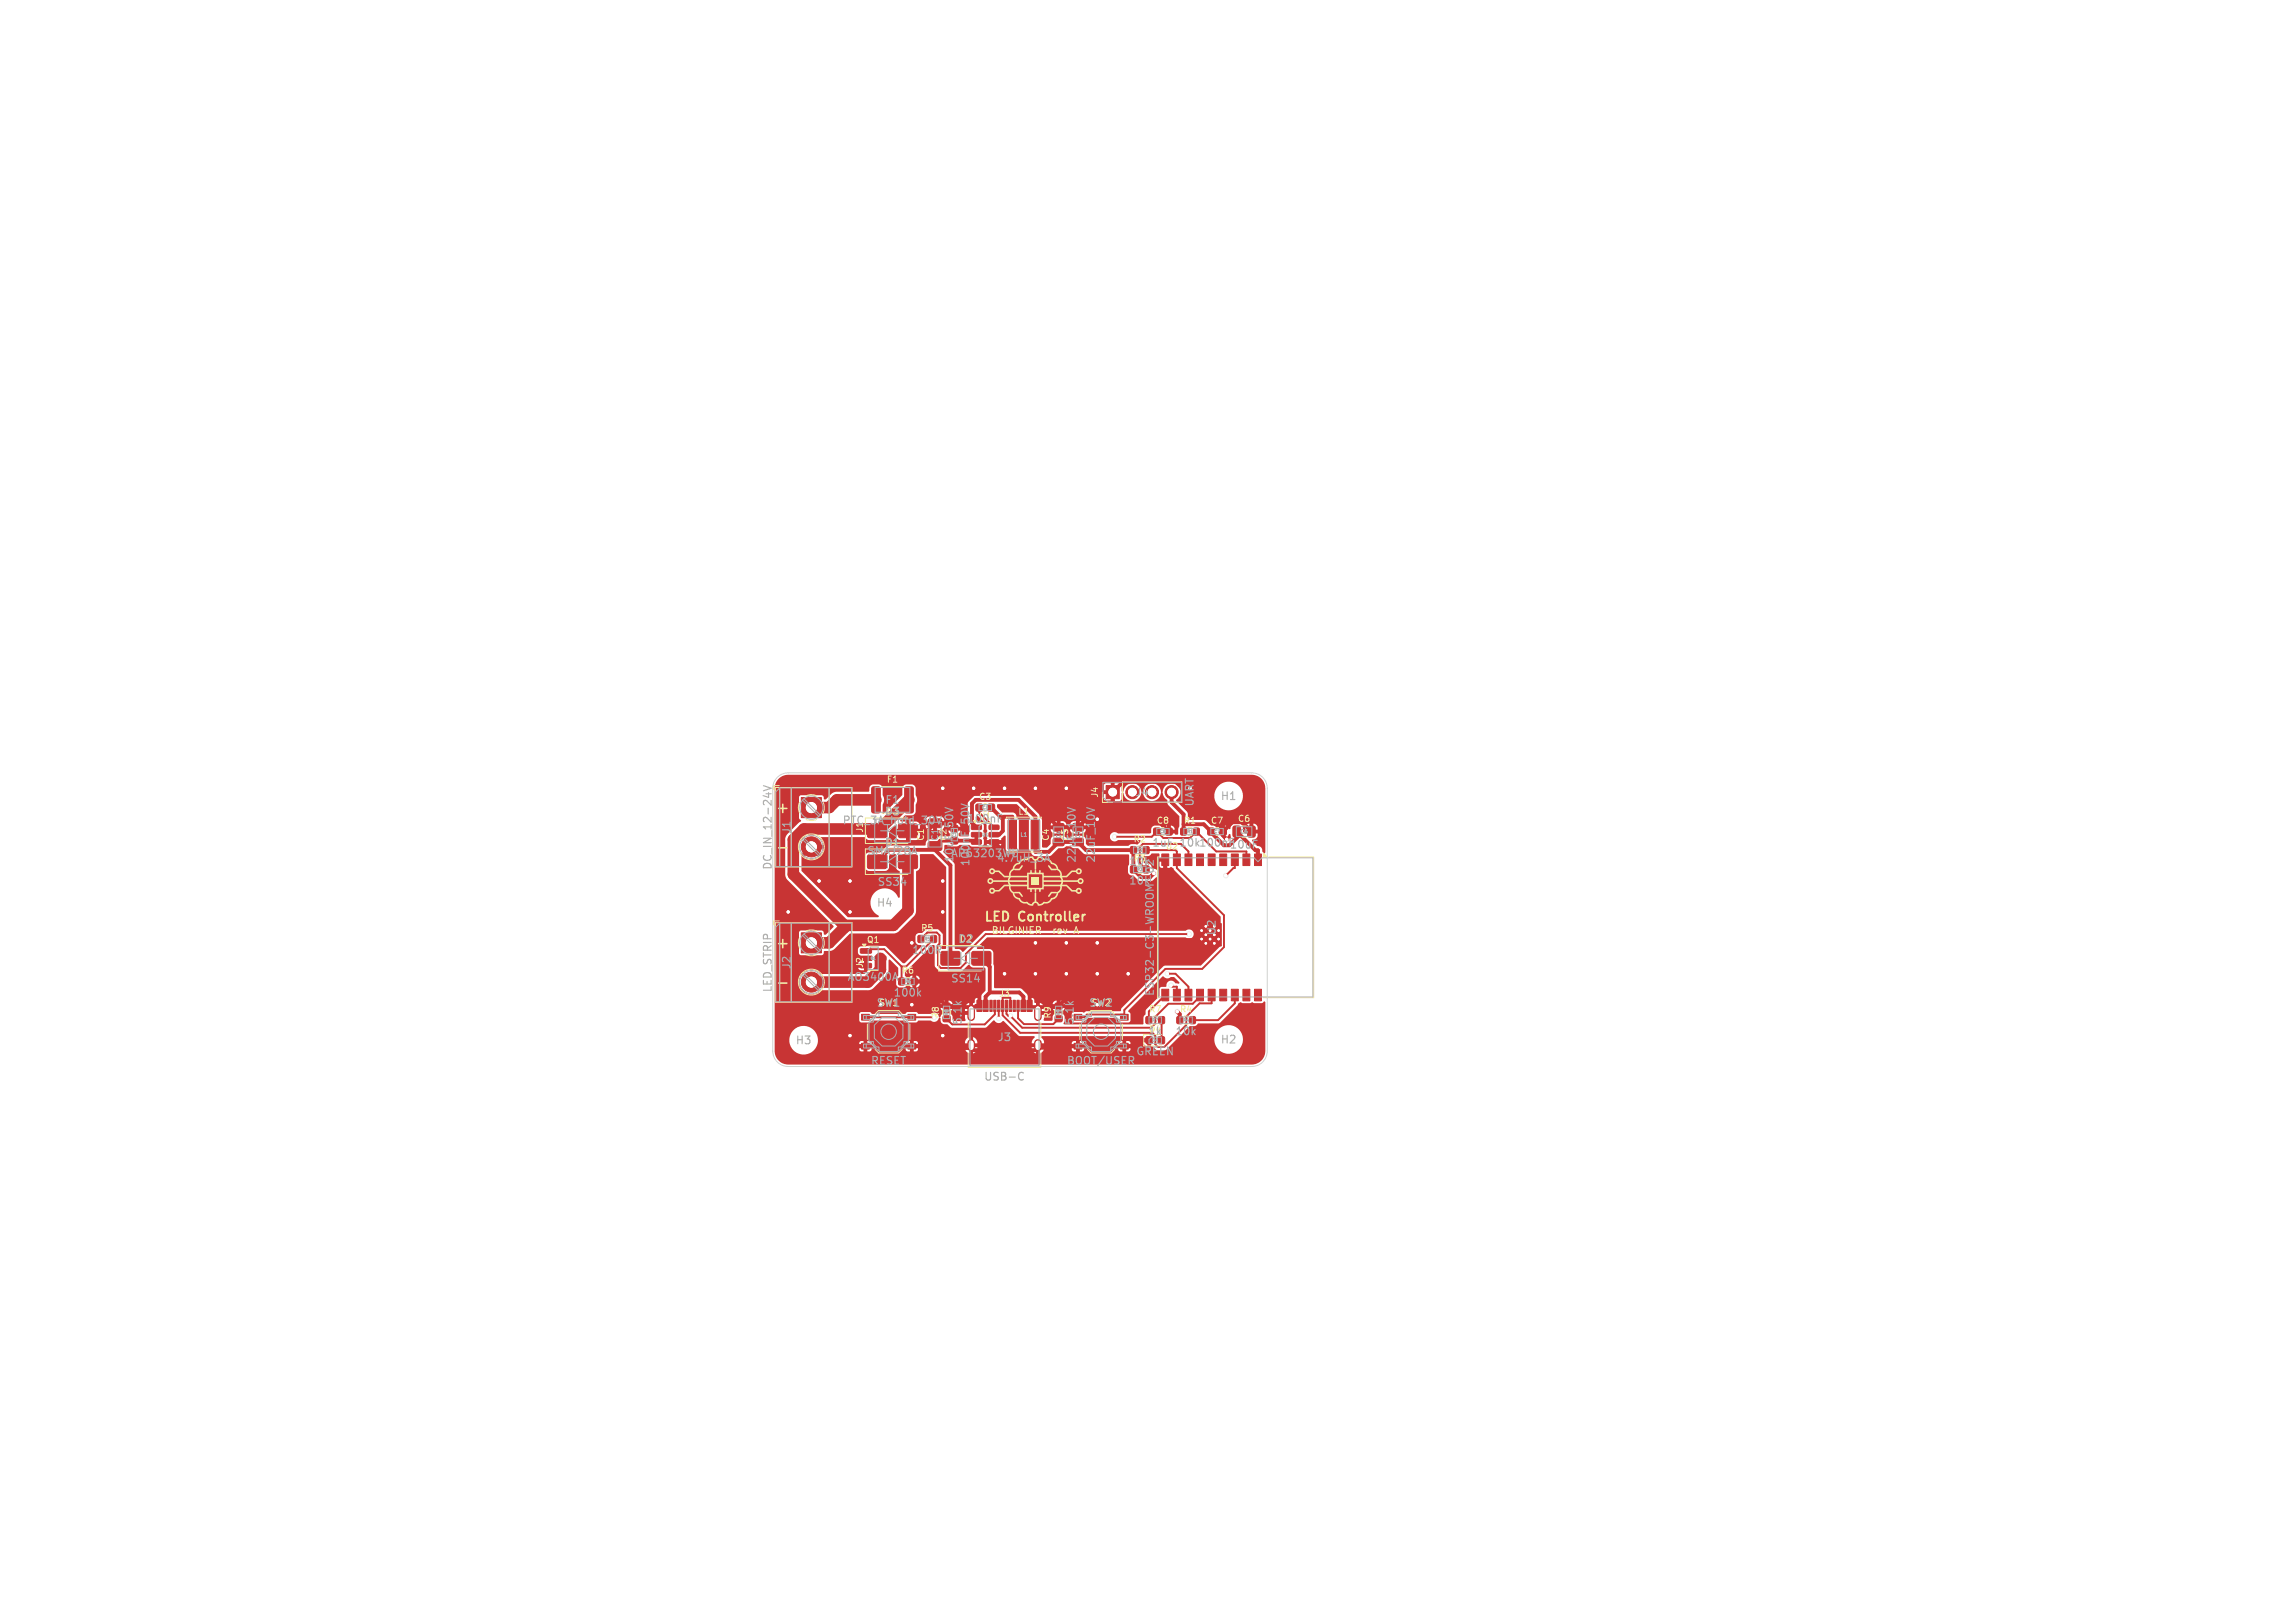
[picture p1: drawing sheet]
<svg xmlns="http://www.w3.org/2000/svg" width="297mm" height="210mm" viewBox="0 0 297 210" stroke-linecap="round" stroke-linejoin="round" font-family="sans-serif">
<defs><g id="words">
<g font-size="1.9" fill="#f2eda1">
<text x="100.3" y="105.5">+</text>
<text x="100.3" y="123">+</text>
</g>
<g font-size="1.9" fill="#afafaf">
<text x="100.3" y="110.6">-</text>
<text x="100.3" y="128.1">-</text>
</g>
<g font-size="1.7" fill="#f2eda1">
<text x="127.2" y="119.6">LED</text>
<text x="131.9" y="119.6">Controller</text>
</g>
<g font-size="1.4" fill="#afafaf">
<text x="108.9" y="106.9">PTC_3A_hold_30V</text>
<text x="114.4" y="105.7">D3</text>
<text x="114.5" y="104.2">F1</text>
<text x="125.1" y="106.7">100nF</text>
<text x="146.8" y="103.2">J4</text>
<text x="154.7" y="104.5" transform="rotate(-90 154.7 104.5)">UART</text>
<text x="157.9" y="103.7">H1</text>
<text x="100.1" y="112.6" transform="rotate(-90 100.1 112.6)">DC_IN_12-24V</text>
<text x="102.5" y="108" transform="rotate(-90 102.5 108)">J1</text>
<text x="112.1" y="110.8">SMAJ28A</text>
<text x="114.4" y="109.7">D1</text>
<text x="123" y="111.1">AP63203WU</text>
<text x="123.6" y="111.7" transform="rotate(-90 123.6 111.7)">10uF_50V</text>
<text x="125.7" y="112.2" transform="rotate(-90 125.7 112.2)">100nF_50V</text>
<text x="128.9" y="111.7">4.7uH_3A</text>
<text x="139.4" y="111.7" transform="rotate(-90 139.4 111.7)">22uF_10V</text>
<text x="141.9" y="111.7" transform="rotate(-90 141.9 111.7)">22uF_10V</text>
<text x="146" y="112.2">10k</text>
<text x="149" y="109.8">1uF</text>
<text x="152.5" y="109.8">10k 100nF10uF</text>
<text x="113.4" y="117.5">H4</text>
<text x="113.5" y="114.8">SS34</text>
<text x="146" y="114.7">10k</text>
<text x="102.5" y="125.5" transform="rotate(-90 102.5 125.5)">J2</text>
<text x="117.9" y="123.7">100R</text>
<text x="123.9" y="122.2">D2</text>
<text x="157.5" y="121.1" transform="rotate(-90 157.5 121.1)">U2</text>
<text x="100.1" y="128.5" transform="rotate(-90 100.1 128.5)">LED_STRIP</text>
<text x="109.6" y="127.1">AO3400A</text>
<text x="113.4" y="130.5">SW1</text>
<text x="115.5" y="129.2">100k</text>
<text x="123" y="127.3">SS14</text>
<text x="140.9" y="130.5">SW2</text>
<text x="149.5" y="129" transform="rotate(-90 149.5 129)">ESP32-C3-WROOM-02</text>
<text x="102.9" y="135.3">H3</text>
<text x="112.6" y="138">RESET</text>
<text x="124.7" y="132.7" transform="rotate(-90 124.7 132.7)">5.1k</text>
<text x="129" y="134.9">J3</text>
<text x="138" y="138">BOOT/USER</text>
<text x="139.2" y="132.7" transform="rotate(-90 139.2 132.7)">5.1k</text>
<text x="146.9" y="136.8">GREEN</text>
<text x="148.5" y="134.2">1k</text>
<text x="152" y="134.2">10k</text>
<text x="157.9" y="135.2">H2</text>
<text x="127.3" y="140">USB-C</text>
</g>
<g font-size="1.3" fill="#f2eda1">
<text x="128.2" y="121.1">BILGINIER</text>
<text x="136.5" y="121.1">rev</text>
<text x="139.4" y="121.1">A</text>
</g>
<g font-size="1.1" fill="#f2eda1">
<text x="114.7" y="101.4">F1</text>
<text x="126.6" y="103.7">C3</text>
<text x="131.7" y="105.6">L1</text>
<text x="142.2" y="103.3" transform="rotate(-90 142.2 103.3)">J4</text>
<text x="149.6" y="106.8">C8</text>
<text x="153.1" y="106.8">R1</text>
<text x="156.6" y="106.8">C7</text>
<text x="160.1" y="106.5">C6</text>
<text x="119.7" y="108.9" transform="rotate(-90 119.7 108.9)">C1</text>
<text x="135.9" y="108.9" transform="rotate(-90 135.9 108.9)">C4</text>
<text x="146.6" y="109.1">R2</text>
<text x="111.8" y="125.3" transform="rotate(-90 111.8 125.3)">J2</text>
<text x="119.1" y="120.7">R5</text>
<text x="116.6" y="126.2">R6</text>
<text x="129.2" y="129.1">J3</text>
<text x="136.2" y="131.9" transform="rotate(-90 136.2 131.9)">R9</text>
<text x="148.6" y="131.2">R7</text>
<text x="152.6" y="131.2">R4</text>
</g>
<g font-size="1.1" fill="#afafaf">
<text x="111.8" y="107.8" transform="rotate(-90 111.8 107.8)">J1</text>
<text x="126.6" y="106.2">U1</text>
<text x="121.6" y="108.9" transform="rotate(-90 121.6 108.9)">C1</text>
<text x="122.6" y="108.9" transform="rotate(-90 122.6 108.9)">C2</text>
<text x="138.4" y="108.9" transform="rotate(-90 138.4 108.9)">C5</text>
<text x="146.6" y="111.7">R3</text>
<text x="150.8" y="110.1">U2</text>
<text x="112.1" y="122.2">Q1</text>
<text x="148.6" y="133.8">D4</text>
</g>
<text font-size="1.1" fill="#fff" x="121.6" y="131.9" transform="rotate(-90 121.6 131.9)">R8</text>
<g font-size=".7" fill="#afafaf">
<text x="160.4" y="108">C6</text>
<text x="132" y="108.4">L1</text>
<text x="137.4" y="108.6" transform="rotate(-90 137.4 108.6)">C4</text>
<text x="139.9" y="108.6" transform="rotate(-90 139.9 108.6)">C5</text>
</g>
<g font-size=".6" fill="#afafaf">
<text x="127.1" y="104.8">C3</text>
<text x="150.1" y="107.9">C8</text>
<text x="153.6" y="107.9">R1</text>
<text x="157.1" y="107.9">C7</text>
<text x="123.8" y="108.4" transform="rotate(-90 123.8 108.4)">C2</text>
<text x="127.1" y="108.3">U1</text>
<text x="147.1" y="112.8">R3</text>
<text x="147.1" y="110.3">R2</text>
<text x="119.6" y="121.8">R5</text>
<text x="117.1" y="127.3">R6</text>
<text x="122.8" y="131.4" transform="rotate(-90 122.8 131.4)">R8</text>
<text x="137.3" y="131.4" transform="rotate(-90 137.3 131.4)">R9</text>
<text x="149.1" y="132.3">R7</text>
<text x="149.1" y="134.9">D4</text>
<text x="153.1" y="132.3">R4</text>
</g>
<text font-size=".4" fill="#afafaf" x="112.6" y="124.2">Q1</text>
</g></defs>
<g fill="#c83434" stroke="#c83434" stroke-width=".13">
<path d="M121.8 123.2l.2-.1h2l.2 .1v.2v1.4l-.2 .1h-2l-.2-.1v-.1z"/>
<path d="M125.8 123.2l.2-.1h2l.2 .1v.2v1.4l-.2 .1h-2l-.2-.1v-.1z"/>
<path d="M149.3 107.2l.2-.1 .6 .1 .1 .2-.1 .6-.2 .1-.6-.1v-.2z"/>
<path d="M150.9 107.2l.1-.1 .7 .1v.2v.6l-.2 .1-.6-.1-.1-.2z"/>
<path d="M112.3 106.7l.2-.1h2l.2 .1 .1 .1-.1 1.5-.2 .1h-2l-.2-.1-.1-.2z"/>
<path d="M116.3 106.7l.2-.1h2l.2 .1 .1 .1-.1 1.5-.2 .1h-2l-.2-.1-.1-.2z"/>
<path d="M162.3 110.5h1v1.5h-1z"/>
<path d="M160.9 110.5h.8v1.5h-.8z"/>
<path d="M159.3 110.5h1v1.5h-1z"/>
<path d="M157.9 110.5h.8v1.5h-.8z"/>
<path d="M156.3 110.5h.9v1.5h-.9z"/>
<path d="M154.9 110.5h.8v1.5h-.8z"/>
<path d="M153.3 110.5h.9v1.5h-.9z"/>
<path d="M151.9 110.5h.9v1.5h-.9z"/>
<path d="M150.3 110.5h.9v1.5h-.9z"/>
<path d="M150.3 128h.9v1.5h-.9z"/>
<path d="M151.9 128h.9v1.5h-.9z"/>
<path d="M153.3 128h.9v1.5h-.9z"/>
<path d="M154.9 128h.8v1.5h-.8z"/>
<path d="M156.3 128h.9v1.5h-.9z"/>
<path d="M157.9 128h.8v1.5h-.8z"/>
<path d="M159.3 128h1v1.5h-1z"/>
<path d="M160.9 128h.8v1.5h-.8z"/>
<path d="M162.3 128h1v1.5h-1z"/>
<path d="M155.2 119.5h2.8v2.9h-2.8z"/>
<path d="M143.2 101.7h1.7v1.7h-1.7z"/>
<path d="M146.3 112.1h.7v.8h-.7z"/>
<path d="M148 112.1h.7v.8h-.7z"/>
<path d="M103.7 120.7h2.6v2.6h-2.6z"/>
<path d="M120.2 109l.2-.1h1.3l.2 .2v.8l-.3 .2-1.3-.1-.2-.2z"/>
<path d="M120.2 106h.2h1.3l.2 .2v.7l-.3 .2h-1.3l-.2-.3z"/>
<path d="M148.3 131.6h.7v.8h-.7z"/>
<path d="M150 131.6h.7v.8h-.7z"/>
<path d="M125.7 106.8h1.2l.1 .1v.4l-.1 .1-1.1-.1-.1-.1z"/>
<path d="M125.7 107.7h1.2l.1 .1v.4l-.1 .1h-1.1l-.1-.2z"/>
<path d="M125.7 108.7h1.2l.1 .1v.4h-.1h-1.1l-.1-.1z"/>
<path d="M128 108.7h1.2l.1 .1v.4h-.1h-1.1l-.1-.1z"/>
<path d="M128 107.7h1.2l.1 .1v.4l-.1 .1h-1.1l-.1-.2z"/>
<path d="M128 106.8h1.2l.1 .1v.4l-.1 .1-1.1-.1-.1-.1z"/>
<path d="M159.6 106.9h.7l.2 .1 .1 1.1-.2 .2h-.6l-.2-.1v-1.1z"/>
<path d="M161.5 106.9h.7l.2 .1 .1 1.1-.2 .2h-.6l-.2-.1v-1.1z"/>
<path d="M126.3 104.1l.2-.1 .6 .1 .1 .1-.1 .7-.2 .1-.6-.1v-.1z"/>
<path d="M127.9 104.1l.2-.1 .6 .1v.1v.7l-.2 .1-.6-.1-.1-.1z"/>
<path d="M111.5 131.2h1v.8h-1z"/>
<path d="M117.5 131.2h1v.8h-1z"/>
<path d="M111.5 135h1v.8h-1z"/>
<path d="M117.5 135h1v.8h-1z"/>
<path d="M118.8 121.1h.7v.8h-.7z"/>
<path d="M120.5 121.1h.7v.8h-.7z"/>
<path d="M116.3 126.6h.7v.8h-.7z"/>
<path d="M118 126.6h.7v.8h-.7z"/>
<path d="M152.8 107.2h.7v.8h-.7z"/>
<path d="M154.5 107.2h.7v.8h-.7z"/>
<path d="M156.3 107.2l.2-.1 .6 .1 .1 .2-.1 .6-.2 .1-.6-.1v-.2z"/>
<path d="M157.9 107.2l.1-.1 .7 .1v.2v.6l-.2 .1-.6-.1-.1-.2z"/>
<path d="M139 131.2h1v.8h-1z"/>
<path d="M145 131.2h1v.8h-1z"/>
<path d="M139 135h1v.8h-1z"/>
<path d="M145 135h1v.8h-1z"/>
<path d="M112.3 110.7l.2-.1h2l.2 .1 .1 .1-.1 1.5-.2 .1h-2l-.2-.1-.1-.2z"/>
<path d="M116.3 110.7l.2-.1h2l.2 .1 .1 .1-.1 1.5-.2 .1h-2l-.2-.1-.1-.2z"/>
<path d="M136.3 108.5h.2h1.1l.1 .2v.6l-.2 .2-1.1-.1-.1-.2z"/>
<path d="M136.3 106.6l.2-.1 1.1 .1 .1 .2v.6l-.2 .1h-1.1l-.1-.2z"/>
<path d="M148.3 134.2h.8v.8h-.8z"/>
<path d="M149.9 134.2h.8v.8h-.8z"/>
<path d="M122.1 131.5h.8v.7h-.8z"/>
<path d="M122.1 129.8h.8v.7h-.8z"/>
<path d="M111.4 122.8h1.3l.1 .1v.4l-.1 .1-1.3-.1-.1-.1z"/>
<path d="M111.4 124.7h1.3l.1 .1v.4h-.1h-1.3l-.1-.1z"/>
<path d="M113.2 123.7h1.4l.1 .1v.4l-.2 .1h-1.2l-.1-.1z"/>
<path d="M126.5 129.4h.6v1.5h-.6z"/>
<path d="M127.2 129.4h.6v1.5h-.6z"/>
<path d="M128.6 129.4h.3v1.5h-.3z"/>
<path d="M129.6 129.4h.3v1.5h-.3z"/>
<path d="M130.1 129.4h.3v1.5h-.3z"/>
<path d="M131.1 129.4h.3v1.5h-.3z"/>
<path d="M132.2 129.4h.6v1.5h-.6z"/>
<path d="M132.9 129.4h.6v1.5h-.6z"/>
<path d="M131.6 129.4h.3v1.5h-.3z"/>
<path d="M130.6 129.4h.3v1.5h-.3z"/>
<path d="M129.1 129.4h.3v1.5h-.3z"/>
<path d="M128.1 129.4h.3v1.5h-.3z"/>
<path d="M152.3 131.6h.7v.8h-.7z"/>
<path d="M154 131.6h.7v.8h-.7z"/>
<path d="M136.6 131.5h.8v.7h-.8z"/>
<path d="M136.6 129.8h.8v.7h-.8z"/>
<path d="M130.5 106.1h1v3.7h-1z"/>
<path d="M133.5 106.1h1v3.7h-1z"/>
<path d="M103.7 103.2h2.6v2.6h-2.6z"/>
<path d="M146.3 109.6h.7v.8h-.7z"/>
<path d="M148 109.6h.7v.8h-.7z"/>
<path d="M138.8 108.5h.2h1.1l.1 .2v.6l-.2 .2-1.1-.1-.1-.2z"/>
<path d="M138.8 106.6l.2-.1 1.1 .1 .1 .2v.6l-.2 .1h-1.1l-.1-.2z"/>
<path d="M112.9 101.9l.8-.1 .2 .2v3l-.1 .2h-.7l-.3-.2v-2.9z"/>
<path d="M117.1 101.9l.8-.1 .3 .2v3l-.2 .2h-.7l-.2-.2v-2.9z"/>
<circle cx="156" cy="119.9" r=".3"/>
<circle cx="155.5" cy="120.4" r=".3"/>
<circle cx="156.1" cy="121" r=".3"/>
<circle cx="157.7" cy="121.5" r=".3"/>
<circle cx="156.6" cy="121.5" r=".3"/>
<circle cx="155.5" cy="121.5" r=".3"/>
<circle cx="157.2" cy="122.1" r=".3"/>
<circle cx="156" cy="122.1" r=".3"/>
<circle cx="146.5" cy="102.5" r=".85"/>
<circle cx="149.1" cy="102.5" r=".85"/>
<circle cx="151.6" cy="102.5" r=".85"/>
<circle cx="105" cy="127.1" r="1.3"/>
<circle cx="105" cy="109.6" r="1.3"/>
</g>
<path d="M125.7 130.5v1.1M125.7 134.9v.6M134.3 130.5v1.1M134.3 134.9v.6" fill="none" stroke="#c83434" stroke-width="1"/>
<g fill="#ececec" stroke="#ececec" stroke-width=".13">
<circle cx="134" cy="122" r=".3"/>
<circle cx="110" cy="114" r=".3"/>
<circle cx="138" cy="126" r=".3"/>
<circle cx="110" cy="118" r=".3"/>
<circle cx="142" cy="126" r=".3"/>
<circle cx="122" cy="118" r=".3"/>
<circle cx="142" cy="122" r=".3"/>
<circle cx="122" cy="134" r=".3"/>
<circle cx="102" cy="118" r=".3"/>
<circle cx="134" cy="126" r=".3"/>
<circle cx="138" cy="102" r=".3"/>
<circle cx="146" cy="126" r=".3"/>
<circle cx="130" cy="126" r=".3"/>
<circle cx="134" cy="102" r=".3"/>
<circle cx="118" cy="122" r=".3"/>
<circle cx="118" cy="130" r=".3"/>
<circle cx="122" cy="102" r=".3"/>
<circle cx="110" cy="134" r=".3"/>
<circle cx="130" cy="102" r=".3"/>
<circle cx="138" cy="122" r=".3"/>
<circle cx="126" cy="102" r=".3"/>
<circle cx="122" cy="114" r=".3"/>
<circle cx="106" cy="114" r=".3"/>
<circle cx="152.4" cy="130.9" r=".3"/>
<circle cx="149.3" cy="113" r=".3"/>
<circle cx="144.2" cy="108.3" r=".3"/>
<circle cx="129.2" cy="131.8" r=".3"/>
<circle cx="130.8" cy="131.5" r=".3"/>
<circle cx="151.1" cy="126" r=".3"/>
<circle cx="151.6" cy="127.5" r=".3"/>
<circle cx="158.6" cy="113.3" r=".3"/>
<circle cx="153.9" cy="120.9" r=".3"/>
</g>
<g fill="none" stroke="#c83434" stroke-width=".5">
<path d="M116.3 107.5l-2 2.1h-9.3M117.5 107.5h2.5M121 110h-6l-1.5 1.5M121 110l2 2v12M121 106.5h2.5M125.8 106.5v-2.5l.5-.5h5.5l2.2 2.2v4.5h1.7l1.3-1.2h2.5l1 1h6.2v2.5l1 1h1.1l.5-.5M126.4 108v1M126.4 108.8h-4.7l-.7 .7v.5M128.3 104.5l1.3 1.3h.2M128.6 109l5.3 5.2h16.9M129.8 105.8v1.7l-.5 .5h-.7M129.8 105.8l.1-.1h1.1v2.3"/>
<path d="M144 103.8v-1.3l1.3-1.3h6.9l6.2 6.2M144 103.8l1.8 1.8h3.5l2 2M144 103.8h-1.3l-3.2 3.3h-2.5l-4.3-4.4h-6.7l-2.5 2.5M150.8 111.2v3.4l5.2 5.3M151.6 102.5v1.3l1.6 1.6v2.2M153.2 106.7h2.6l2.6 2.7M160 107.6l2.5 2.4h.3v1.2M160.5 108l-1.4 1.4M161.9 107.6l-1.2-1.2h-1.2l-1.2 1.2v.5l.5 .5M112.1 124.9h-7.6l-1.3 1.4v1.6l7.5 7.5h8.3l.2 .2h6.5M118.3 127h1l3.3 3.3h4l.2-.1M125.7 135.2v.7h8.6v-.7"/>
<path d="M125.7 130.3v.8M127 124l1.1 1.1v3.3M128.1 128.4l-.6 .6v1.2M128.1 128.4h3.8l.6 .6v1.2M134.3 130.3v.8M148.7 134.6h-1.5l-.7 .8h-8l-.2 .2h-4M152.7 131.2v.8M156 122.1l-.5-.6-.1 .1h-9.9l-8.6 8.7h-3.5l-.2-.1M156.6 121v.5"/>
</g>
<g fill="none" stroke="#c83434" stroke-width=".25">
<path d="M126.7 104.5v.6l1.9 2M144.2 108.3h4.9l.6-.7 .9 .8h3.4l.8-.8 2.6 2.6h3.9v1M148.3 110h3.8M152.3 110.2v2.1l6.1 6.1v4.2l-2.8 2.8h-4.8l-5.3 5.3v.9M152.8 109.2h-4.9l-.4 .4v2.1M153.8 110.2v1M159.8 111.2v1.1h-.2l-1 1M112 131.6h8.9M112.1 123.1l.2-.3h2.1l2.3 2.3v1.9M120.8 121.5l-3.5 3.6M128.8 130.2v1l-1.4 1.4h-4.2l-.7-.8M129.2 130.2v1.6"/>
<path d="M130.8 130.2v-1.1h-1v2.3l2.2 2.2h17.1M131.8 130.2v1.5l.7 .8h3.8l.7-.7M145.5 131.3h-4.8l-.4 .3h-.8M149.5 134v1.1l.3 .4M150.3 132v2.6M150.8 128.8l-2.1 2.1v1.1M151.1 126h1l1.7 1.7v1.1M151.6 127.5l.1 .2h.6v1.1M153.9 120.9h-26.3l-2.6 2.5v1.2l-.7 .7h-2.5l-.4-.4v-2.6l.2-.2v-1.1l-.4-.3h-1.2l-.8 .8M155.3 128.8v.1l-.9 1h-3.2l-1.7 1.7v.9l-.5 .5h-16.7l-1.5-1.5h-.3l-.3-.3v-1M156.8 128.8v1h-1.6l-1.7 1.8v1l-2.8 2.9M159.8 128.8v1l-2.2 2.2h-3.3"/>
</g>
<path d="M109.3 119.7v.3l-2 2h-2.3M113.3 107.3h-9.3l-1.3 1.3v4.5l6.6 6.6M113.4 103.5h-5.1l-1 1h-2.3M117.5 111.5v6.3l-1.9 1.9h-6.3M117.6 103.5l-4 4M113.9 124v1.5l-1.6 1.6h-7.3" fill="none" stroke="#c83434" stroke-width="1.5"/>
<g fill="#c83434">
<path d="M100.7 100.8l.6-.4 .7-.1h60a1.75 1.75 0 0 1 1.7 1.7v8.4h-.1l-.2-.2-.1-.4-.1-.2-.5-.1-.6-.7-.1-.1 .1-.1a.59 .59 0 0 0 .6-.8h-1.6l-.2-.1v-.3h.8v-.8h.5v.8h.5v-.4l-.2-.4h-.8a.59 .59 0 0 0-.5 .8h-.3v-.3a.54 .54 0 0 0-.6-.5h-.6a.84 .84 0 0 0-.5 .7h-.2l-.2-.4-.3-.1v1h-.4l-.1-.1v-.9l-.2 .1-.3 .2h-.1a.78 .78 0 0 0-.7-.3l-.8-.7h-2.1l-.2-1-1.4-1.4v-.2l.4-.4h4.5l.1 .2a1.86 1.86 0 0 0 2.9 1.2 1.86 1.86 0 0 0-.3-3.2 1.86 1.86 0 0 0-2.7 1.8h-4.5l.1-.2a1.16 1.16 0 0 0-.7-1.4 1.16 1.16 0 0 0-1.5 .6 1.16 1.16 0 0 0 .6 1.5l.1 .6 1.4 1.4v1.3l-.1 .3-.1 .8h-.3l-.1-.2h-1v-1h.5v.6h.5a.51 .51 0 0 0-.5-.6h-.6l-.4 .3-.4-.3h-.6a.52 .52 0 0 0-.5 .5v.4l-.1 .1h-4.3a.61 .61 0 0 0-.8 .1 .61 .61 0 0 0 .1 .9 .61 .61 0 0 0 .8-.1h2.8l.1 .1-.4 .5-.8-.1-.4 .2h-5.2l-.3-.3a.9 .9 0 0 0-.1-.8l-.4-.2h-1l-.5 .3h-.5l-.4-.2h-1.2l-.4 .2v.8l-.5 .4-.5 .1-.1-.1v-2.3h1.1l.1 .4 .4 .1h.3v-.5h.4v.5a.59 .59 0 0 0 .8-.5h.5l.1 .4 .4 .1h.2v-.5h.6v.5a.59 .59 0 0 0 .7-.5h-5.6v-.5h1.9v-.6h.4v.6h2v-.6h.6v.6h.7v-.3l-.3-.2a2.6 2.6 0 0 0-1.6 .1l-.1 .4h-.5v-.3l-.3-.2a2.6 2.6 0 0 0-1.6 .1l-.1 .4h-1.1l-.1-.7-.2-.3-.2-.5-2.4-2.3-5.8-.1-.3 .2-.5 .5-.2 .3v2.6l.2 .4v.4a.38 .38 0 0 1 0 .5l-.1 .4h-1.1l-.2-.2 .2-.3 .1-.2h-1.6l.1 .2 .2 .3-.2 .2h-1.2l-.5 .4h-.8a.63 .63 0 0 0-.5 .8h-4.8l-.3 .1-.8 .8h-1.5l-.3 .2-.1 .2-.1 1.5a.54 .54 0 0 0 .6 .5h2l.4-.2 .2-.3v-1.5l.2-.2 .7 .1v1.6a.63 .63 0 0 0 .4 .5v3.3l-.1 .2a1.88 1.88 0 0 0-3-.8 1.88 1.88 0 0 0 .4 3.1l-.1 .2h-3.9l-5.9-6-.1-2.1 .7-.8 .3 .4-.6 .7a1.6 1.6 0 0 0 1.8 0l-.7-.7 .4-.4 .7 .7a1.64 1.64 0 0 0-.1-2l.1-.2h5.6l.3 .3 .3 .1h2l.4-.2a.85 .85 0 0 0 .2-.7h.8l.1 .6 .4 .3h.8v-.9h.6v.9h.8l.3-.2a.86 .86 0 0 0 .2-.7h-4v-.2l.7-.7h.1v.3h1.3v-.9h.6v.9h1.3l-.1-.4h.8l.2 .4a.86 .86 0 0 0 .8 .2v-.6h.4v.6l.7-.1 .3-.3h1v-.5h.6v.5h.5a.51 .51 0 0 0-.5-.5h-.7l-.2 .1-.2 .4h-.5v-.2h-3.2l-.1-.3-.3-.2h-2h4.2v-.6h.4v.6h1l-.1-.4-.2-.2h-1.1a.79 .79 0 0 0-.9 .2l-.1 .4-3.3-.1v-.1l.7-.6h.9l.2-.2 .2-.2v-1a1.19 1.19 0 0 0 0-1.2v-.7h25.1l-.1 .2 .1 .4h-.7v.7l.2 .1 .7 .1v-.8h.4v.8h.7l.2-.3 .1-.7a.13 .13 0 0 1 .1-.2 .13 .13 0 0 1 .1 .2 1.19 1.19 0 0 0 1.3 .9 1.19 1.19 0 0 0 1.1-1.1h.1a1.18 1.18 0 0 0 1.2 1.2 1.18 1.18 0 0 0 1.2-1.2 1.2 1.2 0 0 0-1.2-1.2 1.2 1.2 0 0 0-1.2 1.2h-.1a1.2 1.2 0 0 0-1.2-1.1 1.2 1.2 0 0 0-1.2 1l-.2 .1v-.1l-.1-.8-.2-.2h-.7v.7h-.4v-.7h-.7l-.2 .2v.6h-24.4a.58 .58 0 0 0-.5-.7h-.8l-.3 .2-.1 .2v1l-2.5 2.4-.1-.1v-1.1a1.12 1.12 0 0 0 0-1.2v-1l-.1-.2-.3-.2h-.8a.54 .54 0 0 0-.5 .5v.3l-.1 .1-4.3 .1-.4 .1-.8 .8h-.3a.4 .4 0 0 0-.2-.5h-2.7l-.3 .1v2.8l.3 .3v.2l-1.8 1.6-.3 .5v4.7a1.05 1.05 0 0 0 .4 .8l5.8 5.9v.2l-.9 .9h-.3a.36 .36 0 0 0-.3-.5h-2.6l-.3 .1v2.9l.3 .2h2.6l.3-.1 .1-.4h.6a1.02 1.02 0 0 0 .8-.4l1.9-1.9h5.5a1.02 1.02 0 0 0 .9-.4l1.8-1.8 .3-.5 .1-5.3 .3-.3 .1-.2v-1.7l.1-.1h1.7l1.6 1.7v10.5v.1h-.4a.27 .27 0 0 1 0-.5v-1.4l-.5-.6-.2-.1h-1.4l-.6 .5-.6 .1-.2 .3v.8a.62 .62 0 0 0 .7 .4v.2l-2.2 2.1h-.2l-2.2-2.2-3.2 .1-.2 .1-.2 .2v.5l.2 .2 .2 .1h1.4l.1 .1v.6l-.6 .1v1.2l-.4 .4h-5.6a1.63 1.63 0 0 0-2.4-.1 1.63 1.63 0 0 0 0 2.4 1.63 1.63 0 0 0 2.4-.2h6.2l.6-.3 1.5-1.6a1.02 1.02 0 0 0 .4-.8v-1.1l.1-.1 1.1 1.1v.9l-.2 .4v.7l.1 .3 .3 .2a.87 .87 0 0 0 .8-.2l.2-.4h.2l.2 .4 .2 .2 .1-.6h.5v.6l.3-.2 .1-.4h-1.6v-.4h.7v-.6h.5v.6h.4l-.1-.4-.3-.2a.87 .87 0 0 0-.8 .2l-.2 .4h-.2l-.1-.3-.2-.3v-.7l.4-.1 3.2-3.1h.2l.1 .1v2.6l.6 .6 2.8 .1 1-.9 .5 .4h1.5l.1 .1v2.8l-.5 .7-.1 1.5-.7 .1-.1-.1v-.3l.4-.1v-.8h-.1l-.2 .3-.1 .3-.2 .1v.6l-.2-.2-.3 .1v-.5l-.2 .1-.2 .3-.1 .6h.5v.5h-.5l.1 .7-.1 .1h-1.5l-.1-.1-.1-.6-.3-.3h-.8l-.2 .2-.2 .2a.13 .13 0 0 1-.1 .1 .13 .13 0 0 1-.1-.1 .64 .64 0 0 0-1.1-.3h-1.5l-.4-.3-1.1 .1-.3 .2h-4.2l-.3-.2-1.1-.1-.3 .3v.8l.3 .3h1.1l.3-.2h4.2l.4 .2h1.1l.3-.2h1.6a.66 .66 0 0 0 1.1-.4l.1 .1a.55 .55 0 0 0 .5 .7h.4l.6 .5h4.3l.2-.1 .8-.8h.2a.63 .63 0 0 0 1.1 0h.1l1.9 1.9 2.1 .1v.1l-.3 .4-.1 .4h.5v.5h-.5v.1l.2 .5 .4 .2v-.6l.2 .2 .3-.2v.6l.3-.2 .2-.5h3.6v.3l.3 .2h.2v-.5h.6v.5l.4-.1 .1-.4h4.4v.3l.3 .2h.2v-.5h.6v.5l.4-.1 .1-.2v-.2h-11.2v-.1h-.5v-.4h4.6v-.4h.6v.4h5.4v-.4h.6v.4h.5v-.2h1.7a.51 .51 0 0 0 .5 .5v-.5h-2.2l-.3-.2h-1.1l-.2 .1v.3h-4.4v-.3l-.3-.1h-1.1l-.2 .1v.3h-4.1v-.1h.5l-.1-.4-.3-.4 .1-.1h13.1h.1v.3h.9l.1 1h.2l.4 .4 1.1 .1 .2-.1 1.3-1.2h4.9a1.86 1.86 0 0 0 2.8 1.5 1.86 1.86 0 0 0 .1-3.1 1.86 1.86 0 0 0-2.8 1.3l-.1 .3h-4.9l1.7-1.8h.7l.5-.4h2.7l2.3-2.3 .2-.3a.31 .31 0 0 1 .5 0h1a.31 .31 0 0 1 .5 0h1l.3-.2h.1v6.4a1.75 1.75 0 0 1-1.7 1.7h-60a1.75 1.75 0 0 1-1.7-1.7v-1.3h1.8a1.85 1.85 0 0 0 1.4 1.7 1.85 1.85 0 0 0 2-.8h5.7v.3l.3 .2h.3v-.5h.4v.5l.5-.1 .1-.4h4.4l.1 .4 .5 .1v-.5h.4v.5h.3l.3-.2v-.3h-13.3h19.4l.2 .5 .3 .2v-.6l.3 .2 .2-.2v.6l.4-.2 .2-.5v-.1h-.5v-.5h.5v-.1l-.2-.5-.4-.2v.6l-.2-.2-.3 .2v-.6l-.3 .2-.2 .6h.5v.5h-.5v.1h-19.3l.2-.5h6v-.4h.4v.4h5.6v-.4h.4v.4h.6v-.3l-.3-.1h-1.1l-.2 .1v.3h-4.4v-.3l-.3-.1h-1.1l-.2 .1v.3h-5.4a1.86 1.86 0 0 0-1.6-2.3 1.86 1.86 0 0 0-2.1 1.9h-1.8v-4.3h21.4l.2 .3 .3 .2v-.5h.6v.5a.49 .49 0 0 0 .5-.5h-23v-.5h21.9v-.4h.6v.4h.5l-.3-.4h-.8a.49 .49 0 0 0-.5 .4h-21.4v-4.7h10.7l.3 .3h.5v-.3h-11.5v-.5h11.5v-.3h-.5l-.3 .3h-10.7v-22.7l.1-.7z"/>
<path d="M122.2 109.4l.6-.1 .3 .2h.7l.4-.2h1.2l.4 .2 1.1 .1 .3-.2 .1-.2h.4l.2 .3h.5v-.3h.5v.3h.3l.3-.1 .1-.2h-2.3v-.5l-.1-.2 .1-.7-.1-.3 .1-.7-.2-.3-.6-.1-.1-.1-.1-.6 .2-.2 1.2 1.2v.6l.1 .2-.1 .7 .1 .3-.1 .2h1.9v-.2l.5-.4v.1l.1 1.8 .2 .2 1.3-.1 .2-.2-.1-3.9-.2-.2-.1-.4-.2-.2-1.6-.1-.7-.7v-.3l.1-.1h2.4l1.8 1.8-.2 .3v3.8l.6 .8 2.2 .1 1-1 .7-.1 .4-.2h.5l.4 .2 .6 .1 .7 .6 .3 .2h5.5l.1 .1v1.1l-.1 .3v.8a.66 .66 0 0 0 .7 .4l.6 .6 .3 .2 1.4-.1 .6-.4a.62 .62 0 0 0 .3-.8 .62 .62 0 0 0-.8-.4l-.1-.1a.52 .52 0 0 0-.4-.6h-.5l-.2-.2h2.1l.1 .7 .2 .1h.3v-.8h-2.7l.1-.7h.6l.5-.4h.8l.1 .1v.5l1 .1v1.2h.3a.38 .38 0 0 1 .6 .1l6 6.2 .1 3.8-2.6 2.5h-4.6l-.2 .1-5.4 5.4-.2 .4h-4.4l-.2 .1a.21 .21 0 0 1-.3 .1h-1.3l-.1 .2v1l.3 .1h1.1l.8-.6h3.7l.1 .1v.4l.2 .1h1.2l.2-.2v-.9l-.3-.3v-.1l4.4-4.4 .2-.1a.67 .67 0 0 0 1 .1h.4l.6 .7-.1 .2-.4-.1a.62 .62 0 0 0-.8-.3 .62 .62 0 0 0-.4 .7l-.6 .1-.2 .1-.1 1.1-1.7 1.7-.1 .7-.2 .3v.9l-.1 .1h-10.1l-.2-.2 .2-.3v-.6l-.3-.3h-1l-.2 .2-.1 .5-.1 .2h-1v-.8h-.5v-.5h.5v-.4h1.1l.2 .3 .3 .2h.1v-.5h.4v.5a.49 .49 0 0 0 .6-.5h-2.7l-.2-.5h1.9v-.4h.4v.4h.6a.49 .49 0 0 0-.6-.4h-.7l-.3 .4h-1.3l-.3-.1v.6l-.3-.2-.2 .1v-.5l-.2-.1-.1-.4-.3-.2v1.2l-.1 .1h-.2l-.1-.1-.1-1.5-.8-.9-3.5-.1-.1-4.5a.54 .54 0 0 0-.6-.5h-1.5l-.1-.1 1.4-1.4h25.6a.62 .62 0 0 0 .9 0 .62 .62 0 0 0 0-.9 .62 .62 0 0 0-.9 0h-25.9l-.2 .1-2.6 2.6-.1 .1-.3-.3-.6-.1-.1-.1v-10.8l-.2-.3-1.3-1.4 .1-.3z"/>
<path d="M158.4 108.4a.77 .77 0 0 0 .7-.5l.1 .1 .1 .4-.4 .4h-.3l-.3-.3z"/>
</g>
<g fill="#fff" stroke="#fff" stroke-width=".13">
<circle cx="134" cy="122" r=".15"/>
<circle cx="110" cy="114" r=".15"/>
<circle cx="138" cy="126" r=".15"/>
<circle cx="110" cy="118" r=".15"/>
<circle cx="142" cy="126" r=".15"/>
<circle cx="122" cy="118" r=".15"/>
<circle cx="142" cy="122" r=".15"/>
<circle cx="122" cy="134" r=".15"/>
<circle cx="102" cy="118" r=".15"/>
<circle cx="134" cy="126" r=".15"/>
<circle cx="138" cy="102" r=".15"/>
<circle cx="146" cy="126" r=".15"/>
<circle cx="130" cy="126" r=".15"/>
<circle cx="134" cy="102" r=".15"/>
<circle cx="118" cy="122" r=".15"/>
<circle cx="118" cy="130" r=".15"/>
<circle cx="122" cy="102" r=".15"/>
<circle cx="110" cy="134" r=".15"/>
<circle cx="130" cy="102" r=".15"/>
<circle cx="138" cy="122" r=".15"/>
<circle cx="126" cy="102" r=".15"/>
<circle cx="122" cy="114" r=".15"/>
<circle cx="106" cy="114" r=".15"/>
<circle cx="152.4" cy="130.9" r=".15"/>
<circle cx="149.3" cy="113" r=".15"/>
<circle cx="144.2" cy="108.3" r=".15"/>
<circle cx="129.3" cy="131.8" r=".15"/>
<circle cx="130.8" cy="131.5" r=".15"/>
<circle cx="151.1" cy="126" r=".15"/>
<circle cx="151.6" cy="127.5" r=".15"/>
<circle cx="158.6" cy="113.3" r=".15"/>
<circle cx="153.9" cy="120.9" r=".15"/>
<circle cx="156" cy="119.9" r=".1"/>
<circle cx="155.5" cy="120.4" r=".1"/>
<circle cx="156" cy="121" r=".1"/>
<circle cx="157.7" cy="121.5" r=".1"/>
<circle cx="156.6" cy="121.5" r=".1"/>
<circle cx="155.5" cy="121.5" r=".1"/>
<circle cx="157.1" cy="122.1" r=".1"/>
<circle cx="156" cy="122.1" r=".1"/>
<circle cx="144" cy="102.5" r=".5"/>
<circle cx="146.5" cy="102.5" r=".5"/>
<circle cx="149.1" cy="102.5" r=".5"/>
<circle cx="151.6" cy="102.5" r=".5"/>
<circle cx="105" cy="122" r=".65"/>
<circle cx="105" cy="127.1" r=".65"/>
<circle cx="114.5" cy="116.8" r="1.6"/>
<circle cx="127.1" cy="131.6" r=".32"/>
<circle cx="132.9" cy="131.6" r=".33"/>
<circle cx="105" cy="104.5" r=".65"/>
<circle cx="105" cy="109.6" r=".65"/>
<circle cx="159" cy="103" r="1.6"/>
<circle cx="104" cy="134.6" r="1.6"/>
<circle cx="159" cy="134.5" r="1.6"/>
</g>
<path d="M125.7 130.5v1.1M125.7 134.9v.6M134.3 130.5v1.1M134.3 134.9v.6" fill="none" stroke="#fff" stroke-width=".6"/>
<g fill="#f2eda1">
<path d="M128.1 112.5a.39 .39 0 0 1 .7 .1l.5 .1 .7 .6h.6v-.1h.2v.1h2.1v-.2h.2v1.8h1.8v-.8h.2v.4h2.1l.2-.4h-2.5v-.1h4.8v.1a.18 .18 0 0 0 .3 0 .18 .18 0 0 0-.1-.3 .18 .18 0 0 0-.2 .2h-4.8v-.5h.2v.4h2.3l-.2-.4h-2.3v-.4h-2v-.2h.4v-.3h.1h.1v.3h.4v-.3h.1h.1v.3h.4v-.3h.1l.1 .1v.2h.4v.4h2.1v-.1a.77 .77 0 0 0-.5-.7v.1h-.7l-.4-.6h.2l.3 .4 .6 .1a.77 .77 0 0 0-.7-.7 .78 .78 0 0 0-1-.5l-.2-.2-.3-.1-.2 .3-.2 .1v1.1l-.1 .1-.1-.2v-1l-.2-.2-.2-.2-.3 .1-.2 .2a.86 .86 0 0 0-1.1 .5l-.4 .2-.2 .5 .6-.1 .3-.4h.1l.1 .1-.4 .5h-.7v-.1l-.4 .3-.1 .4h-.2v-.3l.5-.5 .1-.4 .2-.3 .4-.1a.87 .87 0 0 1 1.1-.5 .69 .69 0 0 1 .8-.2l.2 .3a.34 .34 0 0 0 .4-.4h.4l.4 .3h.3a.87 .87 0 0 1 .8 .5 .86 .86 0 0 1 .7 .8 .86 .86 0 0 1 .5 .9h.6l.5-.5h1a.18 .18 0 0 0 .3 0 .18 .18 0 0 0-.2-.2 .18 .18 0 0 0-.2 .2h-.9l.2-.2h.5h.1a.39 .39 0 0 1 .6-.1 .39 .39 0 0 1-.1 .6 .39 .39 0 0 1-.6-.3h-.4l-.7 .7h-.7l.2 .4h1.9v-.1a.39 .39 0 0 1 .6-.1 .39 .39 0 0 1-.1 .6 .39 .39 0 0 1-.5-.2h-1.9l-.2 .4h.7l.7 .7h.4a.39 .39 0 0 1 .6-.3 .39 .39 0 0 1 0 .7 .39 .39 0 0 1-.6-.2l-.6-.1h.8a.18 .18 0 0 0 .3 .1 .18 .18 0 0 0 0-.3 .18 .18 0 0 0-.3 .1v.1h-.8l-.6-.6h-.6v.4l-.5 .5v.3l-.3 .3-.4 .2-.4 .4-.7 .1-.5 .3-.3-.1a.31 .31 0 0 0-.4-.2 .31 .31 0 0 0-.2 .3h-.4l-.4-.3-.6-.1-.5-.4h-.2a.87 .87 0 0 1-.5-.8 .84 .84 0 0 1-.5-.7h.2l.2 .4 .3 .2v-.1h.7l.4 .6h-.2l-.3-.4-.6-.1a.77 .77 0 0 0 .7 .7 .8 .8 0 0 0 1 .5l.3 .3h.2l.2-.2 .2-.1v-1.1l.1-.1h.1v1.2l.2 .1 .2 .2 .3-.1 .3-.2a.79 .79 0 0 0 1-.5l.5-.2 .1-.5-.6 .1-.3 .5-.2-.1v-.1l.4-.5h.7v.1l.3-.2 .2-.4v-.2h-2.1v.4h-.4v.2l-.1 .1h-.1v-.3h-.4v.3h-.1h-.1v-.3h-.4v.3h-.1l-.1-.3h-.4v-.4h-2.1v.2h-.2v-.2h-.6l-.6 .6-.6 .1-.1 .1a.39 .39 0 0 1-.4 .1 .39 .39 0 0 1-.3-.3l.2 .1a.18 .18 0 0 0 .3 0 .18 .18 0 0 0-.1-.3 .18 .18 0 0 0-.2 .2h-.2a.39 .39 0 0 1 .3-.4 .39 .39 0 0 1 .5 .3h.4l.7-.7h.7l-.2-.4h.2l.2 .4h2.1v-.4h-4.4a.39 .39 0 0 1-.4 .3 .39 .39 0 0 1-.3-.4l.2 .1a.18 .18 0 0 0 .3 0 .18 .18 0 0 0-.1-.3 .18 .18 0 0 0-.2 .2h-.2a.39 .39 0 0 1 .3-.4 .39 .39 0 0 1 .4 .3h4.4v-.4h-2.1l-.2 .4h-.2l.2-.4h-.7l-.7-.7h-.4a.39 .39 0 0 1-.4 .3 .39 .39 0 0 1-.4-.3h.2a.18 .18 0 0 0 .3 0 .18 .18 0 0 0-.1-.2 .18 .18 0 0 0-.2 .2h-.2z"/>
<path d="M133.5 113.5h1v1h-1z"/>
</g>
<g fill="none" stroke="#f2eda1" stroke-width=".13">
<path d="M100.3 119.4h10v10.3h-10zM100.3 101.9h10v10.3h-10zM100.8 119.2h-.7v.5M100.8 101.7h-.7v.5M100.9 101.9v10.3M100.9 119.4v10.3M102.4 101.9v10.3M102.4 119.4v10.3M103.3 104.5l.2 .7M103.5 103.8l-.2 .7M103.7 108.5h.1M103.9 108.3l.1 .1"/>
<path d="M104.3 106l.6 .2 .8-.2M104.3 103l.8-.2 .6 .2M106 110.8l.1 .1M106.2 110.6l.1 .1M106.5 103.8l.2 .8-.2 .6M107.3 101.9v10.3M107.3 119.4v10.3M114.1 101.8h2.8M114.1 105.2h2.8M117.5 105.8h-5.5v3.3h5.5M117.5 109.8h-5.5v3.3h5.5M126.7 109.6h1.6"/>
<path d="M130.2 105.9v-.2h4.6v.2M134.8 110.1v.2h-4.6M139.3 119.9l-.3 .9M140.2 107.7v.6M142.7 102.5v1.3h1.3M145.3 101.2h7.6v2.6h-7.6zM147.3 113h.4M150.1 110.9h-.3v18.2h.3M150.4 108.1h.2M153.8 108.1h.4M157.4 108.1h.2M164.2 110.9h5.8v18.2h-6.5"/>
<path d="M103.3 122l.2 .7M103.5 121.3l-.2 .7M103.7 126h.1M103.9 125.8l.1 .1M104.3 123.5l.6 .2 .8-.2M104.3 120.5l.8-.2 .6 .2M106 128.3l.1 .1M106.2 128.1l.1 .1M106.5 121.3l.2 .8-.2 .6M112.2 132.5v2M112.4 125.6h1.3M113.2 131.2l.5-.4h2.6l.5 .4"/>
<path d="M113.2 135.8l.5 .4h2.6l.5-.4M117.3 127.5h.4M117.8 132.5v2M119.8 122h.4M123 130.8v.4M125.3 132.3v2M125.3 136.2v1.9h9.4v-1.9M127 122.4h-5.5v3.2h5.5M134.7 132.3v2M137.5 130.8v.4M139.8 132.5v2M140.8 131.2l.4-.4h2.6l.4 .4"/>
<path d="M140.8 135.8l.4 .4h2.6l.4-.4M145.2 132.5v2M149.3 132.5h.4M150.3 133.9h-2.3v1.4h2.3M153.3 132.5h.4"/>
<circle cx="105" cy="109.6" r="1.68"/>
<circle cx="105" cy="127.1" r="1.68"/>
</g>
<path d="M140.1 118.3v.8M140.4 118.3l-.2 .1-.1 .2" fill="none" stroke="#f2eda1" stroke-width=".24"/>
<path d="M100.8 109.7h1M100.8 127.2h1" fill="none" stroke="#f2eda1" stroke-width=".21"/>
<g fill="#f2eda1" stroke="#f2eda1" stroke-width=".13">
<path d="M163.5 110.4l.5 .5h-.5z"/>
<path d="M111.6 122.2h.5l-.3 .3z"/>
</g>
<g fill="#fff" stroke="#fff" stroke-width=".13">
<circle cx="134" cy="122" r=".15"/>
<circle cx="110" cy="114" r=".15"/>
<circle cx="138" cy="126" r=".15"/>
<circle cx="110" cy="118" r=".15"/>
<circle cx="142" cy="126" r=".15"/>
<circle cx="122" cy="118" r=".15"/>
<circle cx="142" cy="122" r=".15"/>
<circle cx="122" cy="134" r=".15"/>
<circle cx="102" cy="118" r=".15"/>
<circle cx="134" cy="126" r=".15"/>
<circle cx="138" cy="102" r=".15"/>
<circle cx="146" cy="126" r=".15"/>
<circle cx="130" cy="126" r=".15"/>
<circle cx="134" cy="102" r=".15"/>
<circle cx="118" cy="122" r=".15"/>
<circle cx="118" cy="130" r=".15"/>
<circle cx="122" cy="102" r=".15"/>
<circle cx="110" cy="134" r=".15"/>
<circle cx="130" cy="102" r=".15"/>
<circle cx="138" cy="122" r=".15"/>
<circle cx="126" cy="102" r=".15"/>
<circle cx="122" cy="114" r=".15"/>
<circle cx="106" cy="114" r=".15"/>
<circle cx="152.4" cy="130.9" r=".15"/>
<circle cx="149.3" cy="113" r=".15"/>
<circle cx="144.2" cy="108.3" r=".15"/>
<circle cx="129.3" cy="131.8" r=".15"/>
<circle cx="130.8" cy="131.5" r=".15"/>
<circle cx="151.1" cy="126" r=".15"/>
<circle cx="151.6" cy="127.5" r=".15"/>
<circle cx="158.6" cy="113.3" r=".15"/>
<circle cx="153.9" cy="120.9" r=".15"/>
<circle cx="156" cy="119.9" r=".1"/>
<circle cx="155.5" cy="120.4" r=".1"/>
<circle cx="156" cy="121" r=".1"/>
<circle cx="157.7" cy="121.5" r=".1"/>
<circle cx="156.6" cy="121.5" r=".1"/>
<circle cx="155.5" cy="121.5" r=".1"/>
<circle cx="157.1" cy="122.1" r=".1"/>
<circle cx="156" cy="122.1" r=".1"/>
<circle cx="144" cy="102.5" r=".5"/>
<circle cx="146.5" cy="102.5" r=".5"/>
<circle cx="149.1" cy="102.5" r=".5"/>
<circle cx="151.6" cy="102.5" r=".5"/>
<circle cx="105" cy="122" r=".65"/>
<circle cx="105" cy="127.1" r=".65"/>
<circle cx="114.5" cy="116.8" r="1.6"/>
<circle cx="127.1" cy="131.6" r=".32"/>
<circle cx="132.9" cy="131.6" r=".33"/>
<circle cx="105" cy="104.5" r=".65"/>
<circle cx="105" cy="109.6" r=".65"/>
<circle cx="159" cy="103" r="1.6"/>
<circle cx="104" cy="134.6" r="1.6"/>
<circle cx="159" cy="134.5" r="1.6"/>
</g>
<path d="M125.7 130.5v1.1M125.7 134.9v.6M134.3 130.5v1.1M134.3 134.9v.6" fill="none" stroke="#fff" stroke-width=".6"/>
<g fill="none" stroke="#afafaf" stroke-width=".15">
<path d="M98.8 101.7l1 .3-1 .3M99.1 102.7h.7M99.5 102.6v.6M121.2 105.6l.3 1 .3-1M122.3 104.5l1 .3-1 .4M124.4 104l1 .4-1 .3M129.2 105.9h.3M129.2 105.4h.5M131.7 109.9v.8M135.3 111.2h.5M135.5 110.5l.4 1M138.1 104.5l1 .3-1 .4"/>
<path d="M140.6 104.5l1 .3-1 .4M148.6 112.3h.5l.2 .2a.57 .57 0 0 1-1 .1M148.9 113.3v.7M149.3 111.3v.7l-.6-.6M162.2 108.7h.5M115.9 125.9l.3 1M118.9 128.5l.2 .4M119.1 128.2l-.3 .4M121.4 122.9l.3 .5M121.7 122.5v.3M123.7 129.6l.4 .4M124.4 129.6l-.4 .3"/>
<path d="M132 138.8h.2l.2 .1M132.4 139.7l-.2 .1-.2-.1M138.2 129.6l.4 .4M138.9 129.6l-.4 .3M146.4 137.2l.3 .5M146.5 136.7l.1 .1M146.6 137.2h-.1"/>
</g>
<g fill="none" stroke="#afafaf" stroke-width=".13">
<path d="M100.9 102h9.3v10.1h-9.8v-9.6zM100.9 119.5h9.3v10.1h-9.8v-9.6zM100.9 102v10.1M100.9 119.5v10.1M102.4 102v10.1M102.4 119.5v10.1M103.9 103.5l2.1 2.1M103.9 108.6l2.1 2.1M104 103.4l2.1 2.1M104 108.4l2.1 2.1M107.3 102v10.1M107.3 119.5v10.1"/>
<path d="M113.2 106h4.6v3h-4.6zM113.2 110h4.6v3h-4.6zM113.2 101.9h4.6v3.2h-4.6zM113.9 111.5h1M114.9 106.7v1.6M114.9 110.7v1.6M114.9 111.5l1.1-.8v1.6zM116 106.7v1.6l-1.1-.8M116 111.5h1M120.2 106.4h1.6v3.2h-1.6zM126.7 104.1h1.6v.8h-1.6zM128.3 106.5v3h-1.6v-2.5"/>
<path d="M130.5 106h4v4h-4zM136.4 107h1.2v2h-1.2zM138.9 107h1.2v2h-1.2M142.7 101.2h10.2v2.6h-9.5l-.7-.7zM146.7 109.6h1.6v.8h-1.6zM146.7 112.1v.8h1.6v-.8M149.7 107.2h1.6v.8h-1.6zM149.9 111h12.4l.5 .5 .5-.5h6.6v18h-20zM153.2 107.2h1.6v.8h-1.6zM156.7 107.2h1.6v.8h-1.6zM160 107h2v1.2h-2zM103.9 121l2.1 2.1"/>
<path d="M103.9 126.1l2.1 2.1M104 120.9l2.1 2.1M104 125.9l2.1 2.1M111.8 131.4h1.5l-.5 .5h-1zM111.8 135.1h1l.5 .5h-1.5zM112.1 131.4v.5M112.1 135.1v.5M112.5 132.2h.5v-.3l.4-.4h.4v-.6h2.4v.6h.4l.4 .4v.3h.5v2.6h-.5v.3l-.4 .4h-.4v.6h-2.4v-.6h-.4l-.4-.4v-.3h-.5zM112.6 134.8v.1l1 1h.2M112.7 122.5l-.3 .4v2.6h1.3v-3M113.8 131.1h-.2l-1 1v.1M114.1 131.6h1.7l1 1v1.8l-1 1h-1.7l-1-1v-1.8z"/>
<path d="M116.2 131.1h.2l1 1v.1M116.7 131.4h1.5v.5h-1zM116.7 135.6l.5-.5h1v.5zM116.7 126.6h1.6v.8h-1.6zM117.4 134.8v.1l-1 1h-.2M117.9 131.4v.5M117.9 135.1v.5M119.2 121.1h1.6v.8h-1.6zM122.1 130.2h.8v1.6h-.8zM122.7 122.5h4.6v3h-4.6zM123.4 124h1M124.4 123.2v1.6"/>
<path d="M124.4 124l1.1-.8v1.6zM125.5 124h1M125.5 130.5h9v7.4h-9zM136.6 130.2h.8v1.6h-.8zM139.2 131.4h1.6l-.5 .5h-1.1zM139.2 135.1h1.1l.5 .5h-1.6zM139.6 135.1v.5M139.9 132.2h.6v-.3l.4-.4h.3v-.6h2.6v.6h.3l.4 .4v.3h.6v2.6h-.6v.3l-.4 .4h-.3v.6h-2.6v-.6h-.3l-.4-.4v-.3h-.6zM140.1 134.8v.1l1 1h.1M141.2 131.1h-.1l-1 1v.1M141.6 131.6h1.7l1 1v1.8l-1 1h-1.7l-1-1v-1.8zM143.8 131.1h.1l1 1v.1"/>
<path d="M144.2 131.4h1.6v.5h-1.1zM144.2 135.6l.5-.5h1.1v.5zM144.9 134.8v.1l-1 1h-.1M145.4 131.4v.5M145.4 135.1v.5M148.7 131.6h1.6v.8h-1.6zM150.3 134.2v.8h-1.6v-.5M152.7 131.6h1.6v.8h-1.6z"/>
<circle cx="105" cy="109.6" r="1.5"/>
<circle cx="105" cy="104.5" r="1.5"/>
<circle cx="105" cy="122" r="1.5"/>
<circle cx="105" cy="127.1" r="1.5"/>
<circle cx="115" cy="133.5" r="1"/>
<circle cx="142.5" cy="133.5" r="1"/>
</g>
<path d="M100.5 100.7l.7-.5 .8-.2h60a2 2 0 0 1 2 2v34a2 2 0 0 1-2 2h-60a2 2 0 0 1-2-2v-34l.2-.8z" fill="none" stroke="#d0d2cd" stroke-width=".13"/>
<use href="#words"/>
</svg>
